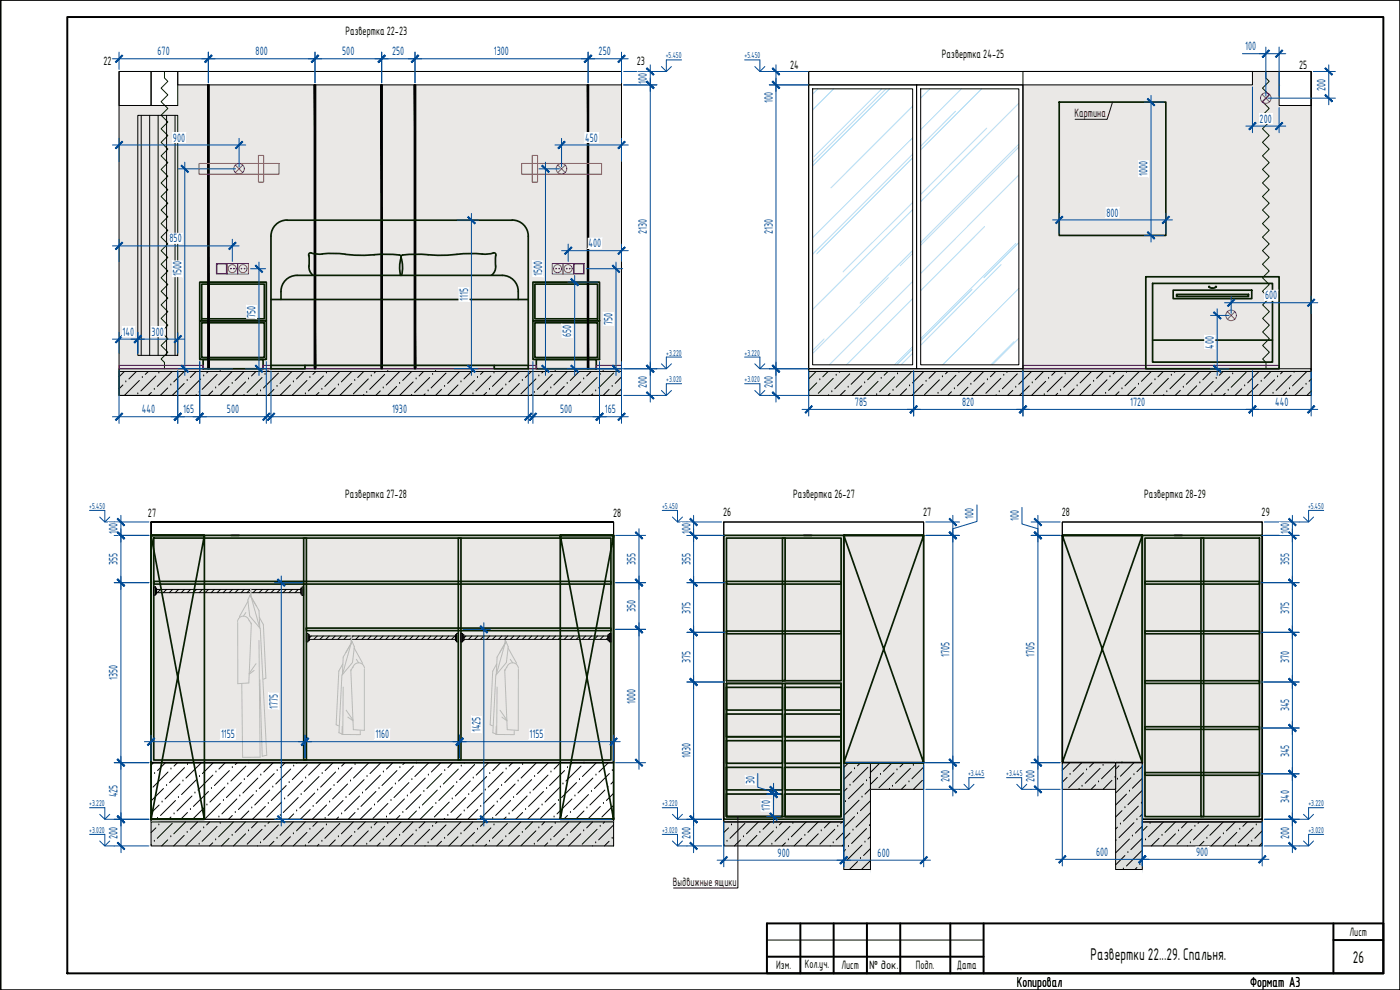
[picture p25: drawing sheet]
<svg xmlns="http://www.w3.org/2000/svg" width="420mm" height="297mm" viewBox="0 0 420 297" stroke-linecap="round" stroke-linejoin="round" font-family="sans-serif">
<defs><g id="words">
<g font-size="4.9">
<text x="327.3" y="288.1">Развертки 22...29. Спальня.</text>
<text x="406" y="288.8">26</text>
</g>
<g font-size="4.2">
<text x="305.2" y="296.1">Копировал</text>
<text x="375.2" y="296.1">Формат A3</text>
</g>
<g font-size="3.5">
<text x="103.7" y="10.6">Развертка 22-23</text>
<text x="282.7" y="17.3">Развертка 24-25</text>
<text x="31" y="19.6">22</text>
<text x="191.1" y="19.5">23</text>
<text x="237.1" y="20.6">24</text>
<text x="389.9" y="20.6">25</text>
<text x="103.6" y="149.5">Развертка 27-28</text>
<text x="238" y="149.4">Развертка 26-27</text>
<text x="343.4" y="149.4">Развертка 28-29</text>
<text x="44.4" y="155.1">27</text>
<text x="184" y="155.1">28</text>
<text x="217" y="154.9">26</text>
<text x="277" y="154.9">27</text>
<text x="318.6" y="154.9">28</text>
<text x="378.6" y="154.9">29</text>
<text x="405" y="280.8">Лист</text>
<text x="233" y="290.8">Изм.</text>
<text x="241.5" y="290.4">Кол.уч.</text>
<text x="252.6" y="290.8">Лист</text>
<text x="260.9" y="290.8">№ док.</text>
<text x="274.9" y="290.8">Подп.</text>
<text x="287.2" y="290.6">Дата</text>
</g>
<g font-size="3.5" fill="#004a95">
<text x="47.3" y="16.6">670</text>
<text x="76.7" y="16.6">800</text>
<text x="102.7" y="16.6">500</text>
<text x="117.7" y="16.6">250</text>
<text x="148.2" y="16.6">1300</text>
<text x="179.7" y="16.6">250</text>
<text x="373.7" y="15.1">100</text>
<text x="194.1" y="25.1" transform="rotate(-90 194.1 25.1)">100</text>
<text x="397.8" y="27.3" transform="rotate(-90 397.8 27.3)">200</text>
<text x="231.9" y="30.8" transform="rotate(-90 231.9 30.8)">100</text>
<text x="378" y="36.8">200</text>
<text x="51.9" y="42.5">900</text>
<text x="175.6" y="42.5">450</text>
<text x="344.4" y="52.9" transform="rotate(-90 344.4 52.9)">1000</text>
<text x="332.1" y="65">800</text>
<text x="194.1" y="70.3" transform="rotate(-90 194.1 70.3)">2130</text>
<text x="231.9" y="70.3" transform="rotate(-90 231.9 70.3)">2130</text>
<text x="50.9" y="72.8">850</text>
<text x="176.6" y="74.2">400</text>
<text x="54.5" y="82.9" transform="rotate(-90 54.5 82.9)">1500</text>
<text x="162.7" y="82.9" transform="rotate(-90 162.7 82.9)">1500</text>
<text x="379.6" y="89.9">600</text>
<text x="76.7" y="95.4" transform="rotate(-90 76.7 95.4)">750</text>
<text x="140.5" y="90.3" transform="rotate(-90 140.5 90.3)">1115</text>
<text x="36.8" y="100.7">140</text>
<text x="45.5" y="100.7">300</text>
<text x="171.4" y="101.1" transform="rotate(-90 171.4 101.1)">650</text>
<text x="183.9" y="97.5" transform="rotate(-90 183.9 97.5)">750</text>
<text x="364.3" y="104.6" transform="rotate(-90 364.3 104.6)">400</text>
<text x="194.1" y="116.5" transform="rotate(-90 194.1 116.5)">200</text>
<text x="231.9" y="116.5" transform="rotate(-90 231.9 116.5)">200</text>
<text x="42.5" y="124">440</text>
<text x="55" y="124">165</text>
<text x="68.1" y="124">500</text>
<text x="117.6" y="124">1930</text>
<text x="168.1" y="124">500</text>
<text x="181.6" y="124">165</text>
<text x="256.6" y="121.8">785</text>
<text x="288.8" y="121.8">820</text>
<text x="339.2" y="121.8">1720</text>
<text x="382.7" y="121.8">440</text>
<text x="292.2" y="155.6" transform="rotate(-90 292.2 155.6)">100</text>
<text x="35.3" y="160.3" transform="rotate(-90 35.3 160.3)">100</text>
<text x="207.2" y="160.3" transform="rotate(-90 207.2 160.3)">100</text>
<text x="305.7" y="156.4" transform="rotate(-90 305.7 156.4)">100</text>
<text x="386.9" y="160.3" transform="rotate(-90 386.9 160.3)">100</text>
<text x="35.3" y="169.6" transform="rotate(-90 35.3 169.6)">355</text>
<text x="190.8" y="169.6" transform="rotate(-90 190.8 169.6)">355</text>
<text x="207.2" y="169.6" transform="rotate(-90 207.2 169.6)">355</text>
<text x="386.9" y="169.6" transform="rotate(-90 386.9 169.6)">355</text>
<text x="190.8" y="183.7" transform="rotate(-90 190.8 183.7)">350</text>
<text x="207.2" y="184.1" transform="rotate(-90 207.2 184.1)">375</text>
<text x="386.9" y="184.1" transform="rotate(-90 386.9 184.1)">375</text>
<text x="284.9" y="197" transform="rotate(-90 284.9 197)">1705</text>
<text x="310.5" y="197" transform="rotate(-90 310.5 197)">1705</text>
<text x="207.2" y="199" transform="rotate(-90 207.2 199)">375</text>
<text x="386.9" y="199" transform="rotate(-90 386.9 199)">370</text>
<text x="35.3" y="204.1" transform="rotate(-90 35.3 204.1)">1350</text>
<text x="83.4" y="212.6" transform="rotate(-90 83.4 212.6)">1775</text>
<text x="190.8" y="211.1" transform="rotate(-90 190.8 211.1)">1000</text>
<text x="386.9" y="213.5" transform="rotate(-90 386.9 213.5)">345</text>
<text x="66.3" y="221.6">1155</text>
<text x="112.6" y="221.6">1160</text>
<text x="144.2" y="219.7" transform="rotate(-90 144.2 219.7)">1425</text>
<text x="158.9" y="221.6">1155</text>
<text x="207.2" y="227.5" transform="rotate(-90 207.2 227.5)">1030</text>
<text x="386.9" y="227.2" transform="rotate(-90 386.9 227.2)">345</text>
<text x="35.3" y="239.3" transform="rotate(-90 35.3 239.3)">425</text>
<text x="226.4" y="235.4" transform="rotate(-90 226.4 235.4)">30</text>
<text x="284.9" y="234.7" transform="rotate(-90 284.9 234.7)">200</text>
<text x="310.5" y="234.7" transform="rotate(-90 310.5 234.7)">200</text>
<text x="231.2" y="243.3" transform="rotate(-90 231.2 243.3)">170</text>
<text x="386.9" y="240.9" transform="rotate(-90 386.9 240.9)">340</text>
<text x="35.3" y="251.7" transform="rotate(-90 35.3 251.7)">200</text>
<text x="207.2" y="251.7" transform="rotate(-90 207.2 251.7)">200</text>
<text x="386.9" y="251.7" transform="rotate(-90 386.9 251.7)">200</text>
<text x="233.4" y="257.1">900</text>
<text x="263.4" y="257.1">600</text>
<text x="329" y="256.8">600</text>
<text x="359" y="256.8">900</text>
</g>
<g font-size="3.5" fill="#2e0000">
<text x="322.5" y="35">Картина</text>
<text x="202" y="265.9">Выдвижные ящики</text>
</g>
<g font-size="2.4" fill="#004a95">
<text x="199.8" y="17.5">+5.450</text>
<text x="223.4" y="17.5">+5.450</text>
<text x="199.9" y="106.7">+3.220</text>
<text x="223.4" y="106.7">+3.220</text>
<text x="199.9" y="114.7">+3.020</text>
<text x="223.4" y="114.7">+3.020</text>
<text x="26.8" y="152.7">+5.450</text>
<text x="198.7" y="152.7">+5.450</text>
<text x="392.6" y="152.7">+5.450</text>
<text x="290.5" y="232.9">+3.445</text>
<text x="302" y="232.9">+3.445</text>
<text x="26.8" y="241.9">+3.220</text>
<text x="198.7" y="241.9">+3.220</text>
<text x="392.7" y="241.9">+3.220</text>
<text x="26.8" y="249.9">+3.020</text>
<text x="198.7" y="249.9">+3.020</text>
<text x="392.7" y="249.9">+3.020</text>
</g>
</g></defs>
<g fill="#eae8e6" stroke="#eae8e6" stroke-width=".3">
<path d="M307 31.7h86.5v78.9z"/>
<path d="M53.3 25.5l133.2 6.2v-6.2zM53.3 25.5l133.2 6.2h-133.2z"/>
<path d="M35.7 31.7l150.8 78.9v-78.9zM35.7 31.7l150.8 78.9h-150.8z"/>
<path d="M375.9 21.4l8 4.1v-4.1zM375.9 21.4l8 4.1h-8z"/>
<path d="M307 25.5l76.9 6.2v-6.2zM307 25.5l76.9 6.2h-76.9z"/>
<path d="M307 110.6h86.5zM307 31.7l86.5 78.9h-86.5z"/>
<path d="M318.8 160.6l60 68.2v-68.2zM318.8 160.6l60 68.2h-60z"/>
<path d="M342.8 228.8l36 17v-17zM342.8 228.8l36 17h-36z"/>
<path d="M217.2 160.6l60 68.2v-68.2zM217.2 160.6l60 68.2h-60z"/>
<path d="M217.2 228.8l36 17v-17zM217.2 228.8l36 17h-36z"/>
<path d="M45.3 160.6l138.9 68.2v-68.2zM45.3 160.6l138.9 68.2h-138.9z"/>
</g>
<g fill="#000" stroke="#000" stroke-width=".3">
<path d="M62.4 25.5l.3 85.1v-85.1zM62.4 25.5l.3 85.1h-.3z"/>
<path d="M94.3 25.5l.4 85.1v-85.1zM94.3 25.5l.4 85.1h-.4z"/>
<path d="M114.3 25.5l.4 85.1v-85.1zM114.3 25.5l.4 85.1h-.4z"/>
<path d="M124.3 25.5l.5 85.1v-85.1zM124.3 25.5l.5 85.1h-.5z"/>
<path d="M176.3 25.5l.4 85.1v-85.1zM176.3 25.5l.4 85.1h-.4z"/>
</g>
<!-- layer: 0 -->
<g fill="none" stroke="#000" stroke-width=".3">
<path d="M.2 .1h420v296.9h-420zM.2 .2v296.8M420.2 .2v296.8h-420M35.7 21.4h150.8v4.1h-133.2v-4.1h133.2v97.2h-150.8zM35.7 21.4h9.6v10.3h-9.6zM45.3 21.4h8v10.3h-8zM242.7 21.4h150.8v97.2h-150.8zM242.7 21.4h133.2v4.1h-133.2zM242.7 25.5h32.4v85.1h-32.4zM243.9 26.7h30v82.8h-30zM275.1 25.5h31.9v85.1h-31.9zM276.3 26.7h29.5v82.8h-29.5z"/>
<path d="M307 21.4h86.5v90h-86.5zM383.9 21.4h9.6v10.3h-9.6zM35.7 110.6h150.8v.8h-150.8zM35.7 111.4h150.8v7.2h-150.8zM242.7 111.4h150.8v7.2h-150.8zM242.7 110.6h150.8v.8h-150.8zM45.3 156.6v4h138.9v-4h-138.9h138.9v90h-138.9zM217.2 156.6h60v4h-60zM217.2 156.6h60v72.2h-24v17.8h-36zM318.8 156.6h60v4h-60zM318.8 156.6h60v90h-36v-17.8h-24zM46.1 176.1h.6v2.5h-.6z"/>
<path d="M46.7 176.5h.3v1.7h-.3zM47 176.9h43.3v.9h-43.3zM48.2 176.9l-1 .9M50 176.9l-1 .9M51.8 176.9l-1 .9M53.6 176.9l-1 .9M55.4 176.9l-1 .9M57.2 176.9l-1 .9M59 176.9l-1 .9M60.7 176.9l-.9 .9M62.6 176.9l-1 .9M64.3 176.9l-.9 .9"/>
<path d="M66.2 176.9l-1 .9M67.9 176.9l-.9 .9M69.8 176.9l-1.1 .9M71.5 176.9l-1 .9M73.3 176.9l-1 .9M75.1 176.9l-1 .9M76.9 176.9l-1 .9M78.7 176.9l-1 .9M80.5 176.9l-1 .9M82.3 176.9l-1 .9M84.1 176.9l-1 .9M85.9 176.9l-1 .9"/>
<path d="M87.7 176.9l-1 .9M89.5 176.9l-1 .9M90.3 176.5h.3v1.7h-.3zM90.6 176.1h.5v2.5h-.5zM91.9 190.1h.6v2.5h-.6zM92.5 190.4h.3v1.8h-.3zM92.8 190.8h43.9v1h-43.9zM93.4 190.8l-.6 .7M95.2 190.8l-1 1M97 190.8l-1 1M98.8 190.8l-1 1M100.6 190.8l-1 1"/>
<path d="M102.4 190.8l-1 1M104.2 190.8l-1 1M106 190.8l-1 1M107.8 190.8l-1 1M109.6 190.8l-1 1M111.4 190.8l-1 1M113.2 190.8l-1 1M115 190.8l-1 1M116.8 190.8l-1 1M118.6 190.8l-1 1M120.4 190.8l-1.1 1M122.1 190.8l-.9 1"/>
<path d="M124 190.8l-1.1 1M125.7 190.8l-.9 1M127.6 190.8l-1.1 1M129.3 190.8l-.9 1M131.1 190.8l-1 1M132.9 190.8l-1 1M134.7 190.8l-1 1M136.5 190.8l-1 1M136.7 190.4h.3v1.8h-.3zM137 190.1h.5v2.5h-.5zM138.3 190.1h.6v2.5h-.6zM138.9 190.4h.3v1.8h-.3z"/>
<path d="M139.2 190.8h43.3v1h-43.3zM139.8 190.8l-.6 .7M141.6 190.8l-1 1M143.4 190.8l-1 1M145.2 190.8l-1 1M147 190.8l-1 1M148.8 190.8l-1 1M150.6 190.8l-1 1M152.4 190.8l-1 1M154.2 190.8l-1 1M156 190.8l-1 1M157.8 190.8l-1 1"/>
<path d="M159.6 190.8l-1 1M161.4 190.8l-1 1M163.2 190.8l-1 1M165 190.8l-1 1M166.8 190.8l-1.1 1M168.6 190.8l-1 1M170.3 190.8l-1 1M172.1 190.8l-.9 1M173.9 190.8l-1 1M175.7 190.8l-.9 1M177.5 190.8l-1 1M179.3 190.8l-1 1"/>
<path d="M181.1 190.8l-1 1M182.5 190.4h.3v1.8h-.3zM182.5 191.3l-.6 .5M182.8 190.1h.5v2.5h-.5zM45.3 228.8h138.9v17h-138.9zM253.2 228.8h8v32.1h-8zM261.2 228.8h16v8h-16zM318.8 228.8h16v8h-16zM334.8 228.8h8v32.1h-8zM45.3 245.8h138.9v.8h-138.9zM45.3 246.6h138.9v7.2h-138.9zM217.2 245.8h36v.8h-36z"/>
<path d="M217.2 246.6h36v7.2h-36zM342.8 245.8h36v.8h-36zM342.8 246.6h36v7.2h-36zM230.2 282.1h65"/>
</g>
<path d="M20.2 5.1h395v286.9h-395zM230.2 277.1h185v14.9h-185zM240.2 277.1v14.9M250.2 277.1v14.9M260.2 277.1v14.9M270.2 277.1v14.9M285.2 277.1v14.9M295.2 277.1v14.9M400.2 277.1v14.9M230.2 287h65M400.2 282.1h15" fill="none" stroke="#000" stroke-width=".59"/>
<g fill="#dedfdd" stroke="#dedfdd" stroke-width=".3">
<path d="M242.7 111.4l150.8 7.2v-7.2zM242.7 111.4l150.8 7.2h-150.8z"/>
<path d="M35.7 111.4l150.8 7.2v-7.2zM35.7 111.4l150.8 7.2h-150.8z"/>
<path d="M45.3 246.6l138.9 7.2v-7.2zM45.3 246.6l138.9 7.2h-138.9z"/>
<path d="M217.2 246.6l36 7.2v-7.2zM217.2 246.6l36 7.2h-36z"/>
<path d="M253.2 228.8l8 32.1v-32.1zM253.2 228.8l8 32.1h-8z"/>
<path d="M261.2 228.8l16 8v-8zM261.2 228.8l16 8h-16z"/>
<path d="M342.8 246.6l36 7.2v-7.2zM342.8 246.6l36 7.2h-36z"/>
<path d="M334.8 228.8l8 32.1v-32.1zM334.8 228.8l8 32.1h-8z"/>
<path d="M318.8 228.8l16 8v-8zM318.8 228.8l16 8h-16z"/>
</g>
<g fill="none" stroke="#000" stroke-width=".3">
<path d="M41.4 34.6h11.9v72h-11.9zM42.4 34.6v72M44.9 34.6v72M47.5 34.6v72M50 34.6v72M52.5 34.6v72M36.9 115.5l-1.2 1.2M37.3 111.4l-1.6 1.7M37.8 114.6h.1M40.9 111.4l-2.2 2.3M41.4 118.2h.1M41.8 114.2l-4.5 4.4"/>
<path d="M42.7 113.3h.1M44.5 111.4l-.9 .9M45.4 117.8l-.9 .8M46.3 116.8h.1M46.8 112.8l-4.5 4.5M47.7 111.9h.1M50.3 116.4l-2.2 2.2M51.3 115.5h.1M51.7 111.4l-4.5 4.5M55.3 111.4l-3.1 3.2M55.3 115l-3.6 3.6M56.2 114.2h.1"/>
<path d="M58.9 118.6h.1M58.9 111.4l-1.8 1.9M59.8 117.8h.1M60.2 113.7l-4.4 4.5M61.1 112.8h.1M62.5 111.4l-.5 .5M63.8 117.3l-1.3 1.3M64.7 116.4h.1M65.2 112.3l-4.5 4.5M66.1 111.4h.1M68.7 115.9l-2.6 2.7M69.7 115h.1"/>
<path d="M69.7 111.4l-4.1 4.1M73.2 118.6h.1M73.3 111.4l-2.7 2.8M73.7 114.6l-4.1 4M74.6 113.7h.1M76.8 111.4l-1.3 1.4M77.3 118.2l-.5 .4M78.2 117.3h.1M78.7 113.3l-4.5 4.5M79.5 112.3h.1M80.4 111.4h.1M82.2 116.8l-1.8 1.8"/>
<path d="M83.1 115.9h.1M83.6 111.9l-4.5 4.5M87.2 115.5l-3.2 3.1M87.6 111.4l-3.6 3.6M88.1 114.6h.1M91.2 111.4l-2.2 2.3M91.7 118.2h.1M92.1 114.2l-4.5 4.4M93 113.3h.1M94.8 111.4l-.9 .9M95.7 117.8l-.9 .8M96.6 116.8h.1"/>
<path d="M97.1 112.8l-4.6 4.5M98 111.9h.1M100.6 116.4l-2.2 2.2M101.6 115.5h.1M102 111.4l-4.5 4.5M105.6 111.4l-3.2 3.2M105.6 115l-3.6 3.6M106.5 114.2h.1M109.2 118.6h.1M109.2 111.4l-1.8 1.9M110.1 117.8h.1M110.5 113.7l-4.5 4.5"/>
<path d="M111.4 112.8h.1M112.8 111.4l-.5 .5M114.1 117.3l-1.3 1.3M115 116.4h.1M115.4 112.3l-4.4 4.5M116.4 111.4h.1M119 115.9l-2.7 2.7M119.9 115h.1M120 111.4l-4.1 4.1M123.5 118.6h.1M123.6 111.4l-2.7 2.8M124 114.6l-4.1 4"/>
<path d="M124.9 113.7h.1M127.1 111.4l-1.3 1.4M127.6 118.2l-.5 .4M128.5 117.3h.1M128.9 113.3l-4.5 4.5M129.8 112.3h.1M130.7 111.4h.1M132.5 116.8l-1.8 1.8M133.4 115.9h.1M133.9 111.9l-4.5 4.5M137.5 115.5l-3.2 3.1M137.9 111.4l-3.6 3.6"/>
<path d="M138.3 114.6h.1M141.5 111.4l-2.3 2.3M141.9 118.2h.1M142.4 114.2l-4.5 4.4M143.3 113.3h.1M145.1 111.4l-.9 .9M146 117.8l-.9 .8M146.9 116.8h.1M147.3 112.8l-4.5 4.5M148.3 111.9h.1M150.9 116.4l-2.2 2.2M151.8 115.5h.1"/>
<path d="M152.3 111.4l-4.5 4.5M155.9 111.4l-3.2 3.2M155.9 115l-3.6 3.6M156.8 114.2h.1M159.5 118.6h.1M159.5 111.4l-1.9 1.9M160.4 117.8h.1M160.8 113.7l-4.5 4.5M161.7 112.8h.1M163.1 111.4l-.5 .5M164.4 117.3l-1.3 1.3M165.3 116.4h.1"/>
<path d="M165.7 112.3l-4.5 4.5M166.6 111.4h.1M169.3 115.9l-2.7 2.7M170.2 115h.1M170.3 111.4l-4.1 4.1M173.8 118.6h.1M173.8 111.4l-2.6 2.8M174.3 114.6l-4.1 4M175.2 113.7h.1M177.4 111.4l-1.3 1.4M177.9 118.2l-.5 .4M178.8 117.3h.1"/>
<path d="M179.2 113.3l-4.5 4.5M180.1 112.3h.1M181 111.4h.1M182.8 116.8l-1.8 1.8M183.7 115.9h.1M184.2 111.9l-4.5 4.5M186.5 113.1l-1.9 1.9M186.5 116.7l-1.9 1.9M244.9 111.4l-2.2 2.3M245.1 114.9l-2.4 2.4M246 113.9h.1M248.5 111.4l-1.6 1.7"/>
<path d="M248.7 118.4l-.2 .2M249.6 117.5h.1M250.1 113.5l-4.5 4.5M251 112.6h.1M252.1 111.4l-.2 .3M253.7 117.1l-1.6 1.5M254.6 116.2h.1M255 112.2l-4.5 4.5M258.6 115.8l-2.9 2.8M259.3 111.4l-3.9 3.9M259.5 114.9h.1M262.9 111.4l-2.5 2.5"/>
<path d="M263.1 118.4h.1M263.5 114.4l-4.2 4.2M264.5 113.5h.1M266.5 111.4l-1.2 1.2M267.1 118l-.6 .6M268 117.1h.1M268.5 113.1l-4.5 4.4M269.4 112.2h.1M272.1 116.7l-2 1.9M273 115.8h.1M273.4 111.7l-4.5 4.5M277 115.3l-3.3 3.3"/>
<path d="M277.3 111.4l-3.4 3.5M277.9 114.4h.1M280.9 111.4l-2.1 2.1M281.5 118h.1M281.9 113.9l-4.4 4.5M282.8 113.1h.1M284.5 111.4l-.7 .8M285.5 117.5l-1.1 1.1M286.4 116.7h.1M286.9 112.6l-4.5 4.5M287.8 111.7h.1M290.5 116.2l-2.5 2.4"/>
<path d="M291.4 115.3h.1M291.6 111.4l-4.3 4.4M295.2 111.4l-2.9 3M295.4 114.9l-3.8 3.7M296.3 113.9h.1M298.8 111.4l-1.6 1.7M299 118.4l-.2 .2M299.9 117.5h.1M300.4 113.5l-4.5 4.5M301.2 112.6h.1M302.4 111.4l-.3 .3M304 117.1l-1.6 1.5"/>
<path d="M304.8 116.2h.1M305.3 112.2l-4.5 4.5M308.9 115.8l-2.9 2.8M309.6 111.4l-3.9 3.9M309.8 114.9h.1M313.2 111.4l-2.5 2.5M313.4 118.4h.1M313.8 114.4l-4.2 4.2M314.7 113.5h.1M316.8 111.4l-1.2 1.2M317.4 118l-.6 .6M318.3 117.1h.1"/>
<path d="M318.8 113.1l-4.5 4.4M319.7 112.2h.1M322.4 116.7l-2 1.9M323.3 115.8h.1M323.7 111.7l-4.5 4.5M327.3 115.3l-3.3 3.3M327.6 111.4l-3.5 3.5M328.2 114.4h.1M331.2 111.4l-2.1 2.1M331.8 118h.1M332.2 113.9l-4.5 4.5M333.1 113.1h.1"/>
<path d="M334.7 111.4l-.6 .8M335.8 117.5l-1.1 1.1M336.7 116.7h.1M337.2 112.6l-4.5 4.5M338.1 111.7h.1M340.8 116.2l-2.5 2.4M341.7 115.3h.1M341.9 111.4l-4.3 4.4M345.5 111.4l-2.9 3M345.7 114.9l-3.8 3.7M346.6 113.9h.1M349.1 111.4l-1.6 1.7"/>
<path d="M349.3 118.4l-.2 .2M350.2 117.5h.1M350.6 113.5l-4.4 4.5M351.5 112.6h.1M352.7 111.4l-.3 .3M354.2 117.1l-1.5 1.5M355.1 116.2h.1M355.6 112.2l-4.5 4.5M359.2 115.8l-2.9 2.8M359.9 111.4l-3.9 3.9M360.1 114.9h.1M363.5 111.4l-2.5 2.5"/>
<path d="M363.7 118.4h.1M364.1 114.4l-4.2 4.2M365 113.5h.1M367.1 111.4l-1.2 1.2M367.7 118l-.6 .6M368.6 117.1h.1M369.1 113.1l-4.5 4.4M370 112.2h.1M372.7 116.7l-2 1.9M373.5 115.8h.1M374 111.7l-4.5 4.5M377.6 115.3l-3.4 3.3"/>
<path d="M377.9 111.4l-3.5 3.5M378.5 114.4h.1M381.4 111.4l-2 2.1M382.1 118h.1M382.5 113.9l-4.5 4.5M383.4 113.1h.1M385 111.4l-.7 .8M386.1 117.5l-1.1 1.1M387 116.7h.1M387.5 112.6l-4.5 4.5M388.4 111.7h.1M391.1 116.2l-2.5 2.4"/>
<path d="M392 115.3h.1M392.2 111.4l-4.3 4.4M393.5 113.8l-.6 .6M393.5 117.4l-1.3 1.2M45.5 233l-.2 .2M46.1 228.8l-.8 .8M46.4 232.1h.1M49.1 236.6l-3.8 3.7M49.7 228.8l-2.4 2.4M50 235.7h.1M50.4 231.6l-4.5 4.6M51.3 230.7h.1"/>
<path d="M53.3 228.8l-1.1 1.1M53.6 239.3h.1M54 235.2l-4.5 4.5M54.9 234.3h.1M55.4 230.3l-4.5 4.5M56.3 229.4h.1M57.6 238.8l-4.5 4.5M58.5 237.9h.1M59 233.9l-4.5 4.5M59.9 233h.1M60.3 229l-4.5 4.5M62.6 237.5l-4.6 4.5"/>
<path d="M63.5 236.6h.1M63.9 232.6l-4.5 4.5M64 228.8l-3.3 3.3M64.8 231.6h.1M67.5 236.2l-4.5 4.5M67.6 228.8l-1.9 1.9M68.4 235.2h.1M68.8 231.2l-4.5 4.5M69.7 230.3h.1M71.1 239.7l-4.5 4.5M71.2 228.8l-.6 .6M72 238.8h.1"/>
<path d="M72.4 234.8l-4.5 4.5M73.3 233.9h.1M73.8 229.9l-4.5 4.4M74.7 229h.1M76 238.4l-4.5 4.5M76.9 237.5h.1M77.4 233.5l-4.5 4.4M78.3 232.6h.1M78.4 228.8l-4.2 4.2M80.9 237.1l-4.4 4.4M81.9 236.2h.1M82 228.8l-2.8 2.8"/>
<path d="M82.3 232.1l-4.5 4.5M83.2 231.2h.1M85.4 239.7h.1M85.6 228.8l-1.5 1.5M85.9 235.7l-4.5 4.5M86.8 234.8h.1M87.2 230.7l-4.4 4.5M88.1 229.9h.1M89.2 228.8l-.2 .2M89.5 239.3l-4.5 4.5M90.4 238.4h.1M90.8 234.3l-4.4 4.5"/>
<path d="M91.7 233.5h.1M92.2 229.4l-4.5 4.5M94.4 237.9l-4.4 4.5M95.3 237.1h.1M95.8 233l-4.5 4.5M96.4 228.8l-3.8 3.8M96.7 232.1h.1M99.4 236.6l-4.5 4.5M99.9 228.8l-2.3 2.4M100.2 235.7h.1M100.7 231.6l-4.5 4.6M101.6 230.7h.1"/>
<path d="M103.5 228.8l-1 1.1M103.8 239.3h.1M104.3 235.2l-4.5 4.5M105.2 234.3h.1M105.7 230.3l-4.5 4.5M106.6 229.4h.1M107.9 238.8l-4.5 4.5M108.8 237.9h.1M109.3 233.9l-4.5 4.5M110.2 233h.1M110.6 229l-4.5 4.5M112.8 237.5l-4.5 4.5"/>
<path d="M113.7 236.6h.1M114.2 232.6l-4.5 4.5M114.3 228.8l-3.3 3.3M115.1 231.6h.1M117.8 236.2l-4.5 4.5M117.9 228.8l-1.9 1.9M118.7 235.2h.1M119.1 231.2l-4.5 4.5M120 230.3h.1M121.4 239.7l-4.5 4.5M121.5 228.8l-.6 .6M122.3 238.8h.1"/>
<path d="M122.7 234.8l-4.5 4.5M123.6 233.9h.1M124.1 229.9l-4.5 4.4M125 229h.1M126.3 238.4l-4.5 4.5M127.2 237.5h.1M127.6 233.5l-4.5 4.4M128.6 232.6h.1M128.7 228.8l-4.2 4.2M131.2 237.1l-4.5 4.4M132.2 236.2h.1M132.3 228.8l-2.8 2.8"/>
<path d="M132.6 232.1l-4.5 4.5M133.5 231.2h.1M135.7 239.7h.1M135.8 228.8l-1.4 1.5M136.2 235.7l-4.5 4.5M137.1 234.8h.1M137.5 230.7l-4.4 4.5M138.4 229.9h.1M139.4 228.8l-.1 .2M139.8 239.3l-4.5 4.5M140.7 238.4h.1M141.1 234.3l-4.4 4.5"/>
<path d="M142 233.5h.1M142.5 229.4l-4.5 4.5M144.7 237.9l-4.5 4.5M145.6 237.1h.1M146.1 233l-4.5 4.5M146.6 228.8l-3.7 3.8M147 232.1h.1M149.6 236.6l-4.4 4.5M150.2 228.8l-2.3 2.4M150.5 235.7h.1M151 231.6l-4.5 4.6M151.9 230.7h.1"/>
<path d="M153.8 228.8l-1 1.1M154.1 239.3h.1M154.6 235.2l-4.5 4.5M155.5 234.3h.1M156 230.3l-4.5 4.5M156.8 229.4h.1M158.2 238.8l-4.5 4.5M159.1 237.9h.1M159.6 233.9l-4.6 4.5M160.4 233h.1M160.9 229l-4.5 4.5M163.1 237.5l-4.5 4.5"/>
<path d="M164 236.6h.1M164.5 232.6l-4.5 4.5M164.6 228.8l-3.3 3.3M165.4 231.6h.1M168.1 236.2l-4.5 4.5M168.2 228.8l-1.9 1.9M169 235.2h.1M169.4 231.2l-4.5 4.5M170.3 230.3h.1M171.7 239.7l-4.5 4.5M171.8 228.8l-.6 .6M172.6 238.8h.1"/>
<path d="M173 234.8l-4.5 4.5M173.9 233.9h.1M174.4 229.9l-4.6 4.4M175.3 229h.1M176.6 238.4l-4.5 4.5M177.5 237.5h.1M177.9 233.5l-4.5 4.4M178.9 232.6h.1M179 228.8l-4.2 4.2M181.5 237.1l-4.5 4.4M182.4 236.2h.1M182.6 228.8l-2.9 2.8"/>
<path d="M182.9 232.1l-4.5 4.5M183.8 231.2h.1M184.2 234.4l-.9 .8M184.2 238l-2.2 2.2M254.2 236.5l-1 1M254.7 228.8l-1.5 1.5M255.1 235.6h.1M255.6 231.5l-2.4 2.4M256.5 230.7h.1M258.3 228.8l-1 1M258.7 239.2h.1M259.2 235.1l-4.6 4.5"/>
<path d="M260.1 234.3h.1M260.5 230.2l-4.5 4.5M261.2 233.1l-.3 .3M261.2 236.7l-1.6 1.6M263.4 233.2l-2.2 2.2M264.2 228.8l-3 3M264.2 232.4h.1M267 236.8h.1M267.8 228.8l-2.7 2.6M267.8 235.9h.1M268.3 231.9l-4.5 4.5M269.2 231h.1"/>
<path d="M271.4 228.8l-1.3 1.3M271.9 235.5l-1.4 1.3M272.8 234.6h.1M273.2 230.5l-4.5 4.5M274.1 229.6h.1M276.8 234.1l-2.7 2.7M277.2 230.2l-3.5 3.5M320.3 233.2l-1.5 1.5M321.1 228.8l-2.3 2.3M321.1 232.4h.1M323.9 236.8h.1M324.7 228.8l-2.6 2.6"/>
<path d="M324.7 235.9h.1M325.2 231.9l-4.5 4.5M326.1 231h.1M328.3 228.8l-1.3 1.3M328.8 235.5l-1.4 1.3M329.7 234.6h.1M330.2 230.5l-4.5 4.5M331 229.6h.1M333.7 234.1l-2.7 2.7M334.6 233.2h.1M334.8 229.5l-4.2 4.2M334.8 236.6l-.2 .2"/>
<path d="M335.4 233.8h.1M335.8 229.8l-1 .9M336.7 228.9h.1M338.1 238.3l-3.3 3.2M339 237.4h.1M339.4 233.4l-4.5 4.5M340.3 232.4h.1M340.3 228.8l-4 4.1M342.8 229.9l-1.6 1.6M342.8 233.5l-2.9 3M342.8 237.1l-4.3 4.4M45.4 253.3l-.1 .1"/>
<path d="M46.3 252.4h.1M46.8 248.4l-1.5 1.4M47.3 245.6h.1M47.7 247.5h.1M47.8 241.5l-2.5 2.4M48.6 240.7h.1M50.3 252l-1.8 1.8M51.3 251.1h.1M51.3 245.1l-.7 .7M51.7 247l-4.5 4.5M52.2 244.2h.1M52.7 240.2l-4.5 4.5"/>
<path d="M55.3 250.6l-3.2 3.2M55.7 246.6l-3.5 3.6M56.2 249.8h.1M56.3 243.8l-2.1 2M57.2 242.9h.1M59.3 246.6l-2.2 2.2M59.8 253.3h.1M60.2 249.3l-4.4 4.5M61.1 248.4h.1M61.2 242.4l-3.4 3.4M62.1 241.5h.1M62.9 246.6l-.9 .9"/>
<path d="M63.8 252.9l-.9 .9M64.7 252h.1M65.2 247.9l-4.5 4.5M65.7 245.1h.1M66.1 247h.1M66.1 241.1l-4.5 4.5M67.1 240.2h.1M68.7 251.5l-2.2 2.3M69.7 250.6h.1M69.7 244.7l-1.1 1.1M70.1 246.6l-4.5 4.5M70.6 243.8h.1"/>
<path d="M73.7 246.6l-3.1 3.2M73.7 250.2l-3.6 3.6M74.6 249.3h.1M74.7 243.3l-2.5 2.5M75.6 242.4h.1M77.3 246.6l-1.8 1.8M77.3 253.8h.1M78.2 252.9h.1M78.7 248.8l-4.5 4.5M79.5 247.9h.1M79.6 242l-3.8 3.8M80.5 241.1h.1"/>
<path d="M80.9 246.6l-.5 .4M82.2 252.4l-1.4 1.4M83.1 251.5h.1M83.2 245.6l-.3 .2M83.6 247.5l-4.5 4.5M84.1 244.7h.1M84.5 240.7l-4.4 4.4M87.2 251.1l-2.8 2.7M88 246.6l-4 4M88.1 250.2h.1M88.1 244.2l-1.6 1.6M89 243.3h.1"/>
<path d="M91.6 246.6l-2.6 2.7M91.7 253.8h.1M92.1 249.8l-4.1 4M93 248.8h.1M93.1 242.9l-3 2.9M94 242h.1M95.2 246.6l-1.3 1.3M95.7 253.3l-.5 .5M96.6 252.4h.1M97.1 248.4l-4.6 4.5M97.6 245.6h.1M98 247.5h.1"/>
<path d="M98 241.5l-4.3 4.3M98.9 240.7h.1M100.6 252l-1.8 1.8M101.6 251.1h.1M101.6 245.1l-.7 .7M102 247l-4.5 4.5M102.5 244.2h.1M103 240.2l-4.5 4.5M105.6 250.6l-3.2 3.2M106 246.6l-3.6 3.6M106.5 249.8h.1M106.6 243.8l-2.1 2"/>
<path d="M107.4 242.9h.1M109.6 246.6l-2.2 2.2M110.1 253.3h.1M110.5 249.3l-4.5 4.5M111.4 248.4h.1M111.5 242.4l-3.4 3.4M112.4 241.5h.1M113.2 246.6l-.9 .9M114.1 252.9l-.9 .9M115 252h.1M115.4 247.9l-4.4 4.5M116 245.1h.1"/>
<path d="M116.4 247h.1M116.4 241.1l-4.5 4.5M117.3 240.2h.1M119 251.5l-2.2 2.3M119.9 250.6h.1M120 244.7l-1.1 1.1M120.4 246.6l-4.5 4.5M120.9 243.8h.1M124 246.6l-3.1 3.2M124 250.2l-3.6 3.6M124.9 249.3h.1M125 243.3l-2.5 2.5"/>
<path d="M125.9 242.4h.1M127.6 246.6l-1.8 1.8M127.6 253.8h-.1M128.5 252.9h.1M128.9 248.8l-4.5 4.5M129.8 247.9h.1M129.9 242l-3.8 3.8M130.8 241.1h.1M131.1 246.6l-.4 .4M132.5 252.4l-1.4 1.4M133.4 251.5h.1M133.5 245.6l-.3 .2"/>
<path d="M133.9 247.5l-4.5 4.5M134.4 244.7h.1M134.8 240.7l-4.5 4.4M137.5 251.1l-2.8 2.7M138.3 246.6l-4 4M138.3 250.2h.1M138.4 244.2l-1.6 1.6M139.3 243.3h.1M141.9 246.6l-2.7 2.7M141.9 253.8h.1M142.4 249.8l-4.1 4M143.3 248.8h.1"/>
<path d="M143.4 242.9l-3 2.9M144.3 242h.1M145.5 246.6l-1.3 1.3M146 253.3l-.5 .5M146.9 252.4h.1M147.3 248.4l-4.5 4.5M147.9 245.6h.1M148.3 247.5h.1M148.3 241.5l-4.3 4.3M149.2 240.7h.1M150.9 252l-1.8 1.8M151.8 251.1h.1"/>
<path d="M151.9 245.1l-.7 .7M152.3 247l-4.5 4.5M152.8 244.2h.1M153.2 240.2l-4.4 4.5M155.9 250.6l-3.2 3.2M156.3 246.6l-3.6 3.6M156.8 249.8h.1M156.8 243.8l-2 2M157.7 242.9h.1M159.9 246.6l-2.3 2.2M160.4 253.3h.1M160.8 249.3l-4.5 4.5"/>
<path d="M161.7 248.4h.1M161.8 242.4l-3.4 3.4M162.7 241.5h.1M163.4 246.6l-.8 .9M164.4 252.9l-1 .9M165.3 252h.1M165.7 247.9l-4.5 4.5M166.3 245.1h.1M166.6 247h.1M166.7 241.1l-4.5 4.5M167.6 240.2h.1M169.3 251.5l-2.3 2.3"/>
<path d="M170.2 250.6h.1M170.3 244.7l-1.1 1.1M170.6 246.6l-4.4 4.5M171.2 243.8h.1M174.2 246.6l-3 3.2M174.3 250.2l-3.7 3.6M175.2 249.3h.1M175.3 243.3l-2.5 2.5M176.1 242.4h.1M177.8 246.6l-1.7 1.8M177.9 253.8h-.1M178.8 252.9h.1"/>
<path d="M179.2 248.8l-4.5 4.5M180.1 247.9h.1M180.2 242l-3.8 3.8M181.1 241.1h.1M181.4 246.6l-.4 .4M182.8 252.4l-1.4 1.4M183.7 251.5h.1M183.8 245.6l-.3 .2M184.2 247.5l-4.5 4.5M184.2 241.6l-3.6 3.5M217.3 253.3l-.1 .1M218.2 252.4h.1"/>
<path d="M218.7 248.4l-1.5 1.4M219.5 247.5h.1M222.3 252l-1.9 1.8M223.1 251.1h.1M223.6 247l-4.5 4.5M227.2 250.6l-3.2 3.2M227.6 246.6l-3.6 3.6M228 249.8h.1M231.2 246.6l-2.2 2.2M231.6 253.3h.1M232.1 249.3l-4.5 4.5M233 248.4h.1"/>
<path d="M234.8 246.6l-.9 .9M235.7 252.9l-1 .9M236.6 252h.1M237.1 247.9l-4.5 4.5M238 247h.1M240.6 251.5l-2.3 2.3M241.6 250.6h.1M241.9 246.6l-4.4 4.5M245.5 246.6l-3.1 3.2M245.6 250.2l-3.7 3.6M246.5 249.3h.1M249.1 246.6l-1.7 1.8"/>
<path d="M249.2 253.8h-.1M250.1 252.9h.1M250.5 248.8l-4.5 4.5M251.4 247.9h.1M252.7 246.6l-.4 .4M253.2 249.7l-2.2 2.3M253.2 253.3l-.5 .5M253.3 258.9h.1M253.7 240.5h.1M253.7 254.9l-.5 .5M254.6 254h.1M255.1 250l-1.9 1.9"/>
<path d="M256 249.1h.1M256.5 245l-3.3 3.3M257.3 244.1h.1M257.3 258.5l-2.4 2.4M257.8 240.1l-4.5 4.5M258.2 257.6h.1M258.7 253.6l-4.5 4.4M259.6 252.7h.1M260.1 248.6l-4.5 4.5M260.9 247.7h.1M261.2 240.3l-3 2.9M261.2 243.9l-4.3 4.3"/>
<path d="M261.2 251l-.7 .7M261.2 254.6l-2 2.1M261.2 258.2l-2.7 2.7M334.9 252.2h.1M335.4 248.2l-.6 .5M336.3 247.3h.1M336.7 243.2l-1.9 1.9M337.6 242.3h.1M337.6 256.7l-2.8 2.8M338.5 255.8h.1M339 251.7l-4.2 4.2M339.9 250.9h.1"/>
<path d="M340.3 246.8l-4.5 4.5M341.2 245.9h.1M341.6 241.9l-4.5 4.5M342.1 259.4h.1M342.6 241h.1M342.6 255.3l-4.5 4.5M342.8 244.3l-.7 .7M342.8 247.9l-2.1 2.1M342.8 251.5l-3.4 3.4M342.9 252.9l-.1 .1M343.8 252h.1M344.3 247.9l-1.5 1.5"/>
<path d="M345.1 247h.1M347.9 251.5l-2.4 2.3M348.7 250.6h.1M349.2 246.6l-4.5 4.5M352.8 246.6l-3.2 3.2M352.8 250.2l-3.7 3.6M353.7 249.3h.1M356.3 246.6l-1.7 1.8M356.4 253.8h-.1M357.3 252.9h.1M357.7 248.8l-4.5 4.5M358.6 247.9h.1"/>
<path d="M359.9 246.6l-.4 .4M361.3 252.4l-1.4 1.4M362.2 251.5h.1M362.7 247.5l-4.5 4.5M366.3 251.1l-2.8 2.7M367.1 246.6l-4 4M367.2 250.2h.1M370.7 246.6l-2.7 2.7M370.8 253.8h.1M371.2 249.8l-4.1 4M372.1 248.8h.1M374.3 246.6l-1.3 1.3"/>
<path d="M374.8 253.3l-.5 .5M375.7 252.4h.1M376.1 248.4l-4.5 4.5M377 247.5h.1M378.8 249.3l-2.2 2.2M378.8 252.9l-.9 .9M337.1 260.8h.1M341.2 260.3l-.6 .6"/>
</g>
<path d="M49.4 21.4v2l1 1-2.1 2 2.1 2.1-2.1 2 2.1 2-2.1 2.1 2.1 2-2.1 2 2.1 2.1-2.1 2 2.1 2-2.1 2.1 2.1 2-2.1 2 2.1 2.1-2.1 2 2.1 2-2.1 2.1 2.1 2-2.1 2 2.1 2.1-2.1 2 2.1 2-2.1 2 2.1 2.1-2.1 2 2.1 2-2.1 2.1 2.1 2-2.1 2 2.1 2.1-2.1 2 2.1 2-2.1 2.1 2.1 2-2.1 2 2.1 2.1-2.1 2 2.1 2-2.1 2.1 2.1 2-2.1 2 1.1 1v1.9M379.9 21.4v2l1 1-2 2 2 2.1-2 2 2 2-2 2.1 2 2-2 2 2 2.1-2 2 2 2-2 2.1 2 2-2 2 2 2.1-2 2 2 2-2 2.1 2 2-2 2 2 2.1-2 2 2 2-2 2 2 2.1-2 2 2 2-2 2.1 2 2-2 2 2 2.1-2 2 2 2-2 2.1 2.1 2-2.1 2 2.1 2.1-2.1 2 2.1 2-2.1 2.1 2.1 2-2.1 2 1 1v1.9" fill="none" stroke="#071f00" stroke-width=".3"/>
<g fill="none" stroke="#071f00" stroke-width=".51">
<path d="M317.9 30.6h32v40h-32zM86.1 66a4.8 4.8 0 0 0-4.8 4.9v39.7h10.2v-1M86.1 66.1h67.7M93.4 75.9l1.6 .3h1.7M93.4 75.9h-.4l-.3 .4 .1 1.5a6.4 6.4 0 0 0 .8 4.4l.4 .4M96.7 76.2l3.4-.2 3.5 .3M103.6 76.3l2.9 .3 5.8-.2M112.3 76.4l3.3-.1 4.2 .2M119.9 76.5l.4 .3 .1 .5M120.4 77.3a10 10 0 0 0-.2 5.3M120.4 77.3a10 10 0 0 1 .1 5.3M120.9 76.5l-.4 .3-.1 .5"/>
<path d="M144.8 76.2l-5.1-.1a63.5 63.5 0 0 1-14.6 .2l-4.2 .2M148.1 75.9l.6 .2 .1 .7M148.1 75.9l-1.7 .3h-1.6M148.7 76.7v3.1M148.7 79.8l-.2 1.6-1 1.2M153.7 66a4.8 4.8 0 0 1 4.8 4.9v39.7h-10.2v-1M59.9 96.3h20v11.6h-20zM59.9 84.7h20v11.6h-20zM60.5 96.8h18.8v10.5h-18.8zM60.5 85.2h18.8v10.5h-18.8zM81.3 89.9h77.2M84.3 87.4v2.5"/>
<path d="M84.3 87.4a4.8 4.8 0 0 1 4.8-4.8h61.6a4.8 4.8 0 0 1 4.8 4.8M155.5 87.4v2.5M159.9 96.3h20v11.6h-20zM159.9 84.7h20v11.6h-20zM160.5 96.8h18.8v10.5h-18.8zM160.5 85.2h18.8v10.5h-18.8zM343.9 83h40v27.6h-40zM345.9 85h36v23.7h-36zM352.1 87.1h23.6v2.5h-23.6zM353.1 88.3h21.6v.7h-21.6zM362.9 86l.2 .3 .8 .2 .8-.2 .2-.3M61 107.9h18v2.7h-18z"/>
<path d="M81.3 109.6h77.2M161 107.9h17.9v2.7h-17.9zM345.9 102.1h36M45.3 160.6h138.9v68.2h-138.9zM45.3 160.6h16l-16 85.2h16l-16-85.2h16v85.2h-16zM46.1 161.4h137.2v66.6h-137.2zM46.1 174.4h137.2v.8h-137.2zM69.3 160.6h2.5M91.1 161.4h.8v66.6h-.8zM137.5 161.4h.8v66.6h-.8zM168.1 160.6h16.1l-16.1 85.2h16.1l-16.1-85.2h16.1v85.2h-16.1zM217.2 160.6h36v85.2h-36z"/>
<path d="M218 161.4h34.4v42.8h-34.4zM218 174.4h34.4v.8h-34.4zM234.8 161.4h.8v42.8h-.8zM241.2 160.6h2.4M253.2 160.6h24l-24 68.2h24l-24-68.2h24v68.2h-24zM318.8 160.6h24l-24 68.2h24l-24-68.2h24v68.2h-24zM342.8 160.6h36v85.2h-36zM343.6 161.4h34.4v83.6h-34.4zM343.6 174.4h34.4v.8h-34.4zM352.4 160.6h2.4M360.4 161.4h.8v83.6h-.8zM91.9 188.5h91.4v.7h-91.4z"/>
<path d="M218 189.3h34.4v.8h-34.4zM343.6 189.3h34.4v.8h-34.4zM218 205h34.4v40h-34.4zM218 205h16.8v40h-16.8zM218 214.2h16.8v6.9h-16.8zM218 206.2h16.8v6.8h-16.8zM235.6 205h16.8v40h-16.8zM235.6 214.2h16.8v6.9h-16.8zM235.6 206.2h16.8v6.8h-16.8zM343.6 204.2h34.4v.8h-34.4zM343.6 218h34.4v.8h-34.4zM218 238.2h16.8v6.8h-16.8z"/>
<path d="M218 230.2h16.8v6.8h-16.8zM218 222.2h16.8v6.8h-16.8zM218 221.1h16.8M235.6 238.2h16.8v6.8h-16.8zM235.6 230.2h16.8v6.8h-16.8zM235.6 222.2h16.8v6.8h-16.8zM235.6 221.1h16.8M343.6 231.8h34.4v.8h-34.4z"/>
</g>
<path d="M35.7 109.6h25.3v1h-25.3zM79 109.6h2.3v1h-2.3zM91.5 109.6h56.8v1h-56.8zM158.5 109.6h2.5v1h-2.5zM178.9 109.6h7.6v1h-7.6zM307 109.6h76.9v1h-76.9z" fill="none" stroke="#720072" stroke-width=".3"/>
<path d="M62.4 25.5h.3v85.1h-.3zM94.3 25.5h.4v85.1h-.4zM114.3 25.5h.4v85.1h-.4zM124.3 25.5h.5v85.1h-.5zM176.3 25.5h.4v85.1h-.4z" fill="none" stroke="#000" stroke-width=".3"/>
<path d="M59.7 49.1h24v3.2h-24zM77.6 46.6h1.5v8h-1.5zM156.5 49.1h24.1v3.2h-24.1zM159.7 46.6h1.6v8h-1.6z" fill="none" stroke="#dd3700" stroke-width=".3"/>
<g fill="none" stroke="#bababa" stroke-width=".3">
<path d="M75.1 178.6l1.9 3.3M75.2 176.6v2.3M75.3 176.6l.1 2.6M75.3 178.9l2.6 9.3M71.3 186.8l.1 18.3 3.3-.2 .7-18M73.8 183.8l-.8 1.1M74.4 180.4l-2.6 4.6M74.8 186.3a1.76 1.76 0 0 0-1.9-1.4 1.76 1.76 0 0 0-1.6 1.6M74.8 186.2l.6 1M76.8 199.1l-2 3M77.7 192.1l.4 35.1h-5.3l-.2-22M77.9 185.2l1.1 2.2"/>
<path d="M77.9 188.3l-3-3.5-.5-4.8 .7-1.5 2.6 4.7 .3 5.3M78.1 188.5l2 38.1-1.4 .3-.7-23M79 187.4l.8 16.1-.7 .3M102.9 199.2l-1.3 2.2M105.4 190.7v2.5M105.4 192.9l-2.6 9.3M105.5 190.7v2.2M105.7 192.6l-1.9 3.3M106.3 194.4l2.5 4.6M106.9 197.8l.8 1.1M149.1 199.2l-1.2 2.2M151.6 192.9l-2.6 9.3"/>
<path d="M151.6 190.7v2.5M151.7 190.7v2.2M151.8 192.6l-1.9 3.3M152.5 194.4l2.6 4.6M153.1 197.8l.8 1.1M76.3 201.2l-1.5 1.1M101.7 201.3l-.8 16.2 .7 .3M101.7 219.8l1 .4M102.6 202.5l-.9 17.4M102.7 217.9v2.5h5.4v-1.2M102.8 202.3l3-3.5 .5-4.8-.6-1.5-2.7 4.7-.3 5.4M103 206.1l-.1 14.3"/>
<path d="M103.9 213.1l2.1 3M104.4 215.2l1.6 1.1M105.9 200.1l-.6 1.1M105.9 200.3a1.76 1.76 0 0 1 1.8-1.4 1.76 1.76 0 0 1 1.7 1.6M109.3 200.8v18.3l-3.3-.2-.7-18M147.9 201.3l-.8 16.2 .7 .3M148.8 202.5l-.9 17.4 1 .3M148.9 217.9l-.1 2.5h5.5v-1.2M149 202.3l3-3.5 .5-4.8-.7-1.5-2.6 4.7-.3 5.4M149.2 206.1l-.1 14.3M150.1 213.1l2 3M150.6 215.2l1.5 1.1"/>
<path d="M152.1 200.1l-.6 1.1M152.1 200.3a1.76 1.76 0 0 1 1.8-1.4 1.76 1.76 0 0 1 1.7 1.6M155.6 200.8l-.1 18.3-3.3-.2-.7-18"/>
</g>
<g fill="none" stroke="#adddf7" stroke-width=".3">
<path d="M245.4 26.7l-1.5 1.5M250.2 26.7l-6.3 6.3M264.6 26.7l-20.3 20.3M265.9 26.7l-22 22M267 26.7l-23.1 23.1M273.9 31.9l-24.5 24.5M279.1 26.7l-2.8 2.7M286.8 33.4l-10.5 10.5M288.5 26.7l-12.2 12.2M294.6 26.7l-18.3 18.2M296.1 38.5l-19.8 19.8M305.8 31l-29.5 29.5"/>
<path d="M273.9 41.3l-30 30M273.9 47.4l-28.8 28.8M273.9 46.3l-30 30M305.8 52.5l-29.5 29.5M305.8 44.1l-29.5 29.5M305.8 43.3l-29.5 29.5M273.9 62.9l-30 30M273.9 76l-3.7 3.7M273.9 60.7l-20.9 20.9M273.9 75.2l-15.8 15.8M295.5 68l-19.2 19.2M300.4 79.4l-24.1 24.2"/>
<path d="M304.9 73.1l-28.6 28.5M305.8 72.8l-10.5 10.5M266.6 83.3l-22.7 22.7M273.9 84.4l-25 25.1M273.9 89.6l-19.9 19.9M291.7 86.9l-15.4 15.4M305.8 86.6l-22.9 22.9M247.3 101.7l-3.4 3.4M273.9 104.7l-4.8 4.8M273.9 104l-5.4 5.5M273.9 106l-3.5 3.5M304.2 102.6l-6.9 6.9"/>
<path d="M305.8 101.5l-8 8"/>
</g>
<g fill="none" stroke="#8a00b8" stroke-width=".3">
<path d="M378.8 28.3l2.2 2.3M381 28.3l-2.2 2.3M70.6 49.5l2.3 2.3M72.9 49.5l-2.3 2.3M167.4 49.5l2.3 2.3M169.7 49.5l-2.3 2.3M64.9 79.1h3.3v3.1h-3.3zM65.2 79.2h2.7v2.9h-2.7zM68.2 79.1h3.1v3.1h-3.1zM71.3 79.1h3.2v3.1h-3.2zM165.7 79.1h3.3v3.1h-3.3zM169 79.1h3.1v3.1h-3.1z"/>
<path d="M172.1 79.1h3.2v3.1h-3.2zM172.3 79.2h2.8v2.9h-2.8zM368.3 93.5l2.3 2.3M370.6 93.5l-2.3 2.3"/>
<circle cx="379.9" cy="29.4" r="1.59"/>
<circle cx="71.7" cy="50.6" r="1.59"/>
<circle cx="168.5" cy="50.6" r="1.59"/>
<circle cx="69.3" cy="80.6" r=".11"/>
<circle cx="69.7" cy="80.6" r="1.21"/>
<circle cx="70.2" cy="80.6" r=".11"/>
<circle cx="72.5" cy="80.6" r=".11"/>
<circle cx="72.9" cy="80.6" r="1.21"/>
<circle cx="73.4" cy="80.6" r=".11"/>
<circle cx="166.9" cy="80.6" r=".11"/>
<circle cx="167.3" cy="80.6" r="1.21"/>
<circle cx="167.8" cy="80.6" r=".11"/>
<circle cx="170.1" cy="80.6" r=".11"/>
<circle cx="170.5" cy="80.6" r="1.21"/>
<circle cx="171" cy="80.6" r=".11"/>
<circle cx="369.5" cy="94.6" r="1.59"/>
</g>
<g fill="none" stroke="#004a95" stroke-width=".3">
<path d="M33.7 17.6h154.9M35.7 15.6v5.2M62.5 15.6v9.2M94.5 15.6v9.2M114.6 15.6v9.2M124.5 15.6v9.2M176.5 15.6v9.2M186.5 15.6v9.2M195.2 19.5v101.1M198.5 20l1.5 1.4 1.5-1.4M204.6 18h-4.6v3.4h-12.8M223.5 18h4.5v3.4h14.6"/>
<path d="M226.5 20l1.5 1.4 1.5-1.4M232.9 19.5v101.1M372.9 16.1h13M379.9 14.1v14.7M383.9 14.1v14.7M398.8 19.5v11.9M187.2 25.5h9.9M230.9 25.5h11.7M343.5 30.6h5.8M345.4 28.6v44M373.9 37.8h12M375.9 26.1v13.7"/>
<path d="M380.5 29.4h20.3M383.9 32.3v7.5M394.1 21.4h6.7M33.7 43.5h40M35.7 41.5v6.9M53.5 50.7h17.2M55.5 48.7v63.9M71.8 41.5v8.5M161.7 50.7h6.2M163.7 48.7v63.9M166.5 43.5h22.1M168.5 41.5v8.5"/>
<path d="M186.5 41.5v6.9M33.7 73.8h38.1M35.7 71.8v6.6M69.7 71.8v6.6M77.7 78.6v34M137.2 66.1h6.3M141.5 64v48.6M168.5 75.2h20.1M170.5 73.2v5.2M184.9 78.6v34M186.5 73.2v5.2M315.9 66h36"/>
<path d="M317.9 64v6M343.5 70.6h5.8M349.9 64v6M35.7 99.8v6.2M41.4 99.8v6.2M53.3 99.8v6.2M75.2 80.6h4.5M170.4 84.7h8.9M172.5 82.7v29.9M176 80.6h10.9M363.3 94.6h5.6M365.3 92.7v19.9"/>
<path d="M367.5 90.8h28M369.5 88.8v5.2M393.5 88.8v5.2M33.7 101.8h21.7M35.7 111.3v15.7M53.3 111.3v15.7M53.5 110.6h16.2M59.9 108.5v18.5M73.7 110.6h6M79.9 108.5v18.5M81.3 111.3v15.7M136.3 110.6h7.2"/>
<path d="M158.5 111.3v15.7M159.9 108.5v18.5M161.7 110.6h25.2M179.9 108.5v18.5M186.5 108.5v18.5M198.5 109.2l1.5 1.4 1.5-1.4M198.5 117.2l1.5 1.4 1.5-1.4M204.6 107.1h-4.6v3.5h-12.8M204.6 115.1h-4.6v3.5h-12.8M223.5 107.1h4.5v3.5h14.6M223.5 115.1h4.5v3.5h14.6M226.5 109.2l1.5 1.4 1.5-1.4"/>
<path d="M226.5 117.2l1.5 1.4 1.5-1.4M242.7 111.3v13.5M274.2 111.3v13.5M307 111.3v13.5M363.3 110.6h5.6M375.9 111.3v13.5M393.5 111.3v13.5M33.7 125h154.9M240.7 122.8h154.8M26.9 153.1h4.6v3.5h13.2M29.9 155.1l1.6 1.5 1.4-1.5M36.3 154.6v101.2"/>
<path d="M191.8 158.7v72.1M198.8 153.1h4.5v3.5h13.3M201.8 155.1l1.5 1.5 1.5-1.5M208.2 154.6v101.2M277.8 156.6h10.2M286 154.6v84.2M293.2 151.5v4.9l-7.2 2.3M306.7 152.3v4.9l4.8 1.5M309.5 156.6h8.7M311.5 154.6v84.2M387.9 154.6v101.2M391.2 155.1l1.5 1.5 1.5-1.5"/>
<path d="M397.3 153.1h-4.6v3.5h-13.3M34.3 174.8h10.4M34.3 160.6h10.4M82.4 174.8h8.5M84.4 172.8v75M184.7 174.8h9.1M184.7 160.6h9.1M206.2 174.8h11.2M206.2 160.6h11.2M277.8 160.6h10.2M309.5 160.6h8.7M378.6 174.8h11.3"/>
<path d="M378.6 160.6h11.3M139 188.8h8.2M145.2 186.8v61M184.7 188.8h9.1M206.2 189.7h11.2M378.6 189.7h11.3M206.2 204.6h11.2M378.6 204.6h11.3M378.6 218.4h11.3M34.3 228.8h10.4M43.3 222.5h142.8M45.3 220.5v7.7"/>
<path d="M91.5 220.5v6.9M137.9 220.5v6.9M184.2 220.5v7.7M184.7 228.8h9.1M227.4 232.1v4.1l4.8 1.4M230.2 238.2h4M230.2 237h4M232.2 238.2v-1.2v1.2M232.2 235v12M253.2 229.5v30.6M253.8 228.8h34.2M277.2 229.5v30.6"/>
<path d="M289.3 235.3l1.5 1.5 1.5-1.5M295.4 233.3h-4.6v3.5h-13M302.1 233.3h4.5v3.5h11.6M305.1 235.3l1.5 1.5 1.5-1.5M309.5 228.8h8.7M318.8 229.5v30.3M342.8 229.5v30.3M378.6 232.2h11.3M26.9 242.3h4.6v3.5h13.2M26.9 250.3h4.6v3.5h13.2M29.9 244.3l1.6 1.5 1.4-1.5M29.9 252.3l1.6 1.5 1.4-1.5"/>
<path d="M82.4 245.8h8.5M143.2 245.8h40.3M198.8 242.3h4.5v3.5h13.3M198.8 250.3h4.5v3.5h13.3M201.8 244.3l1.5 1.5 1.5-1.5M201.8 252.3l1.5 1.5 1.5-1.5M215.2 258.1h64M217.2 246.5v13.6M230.2 245h4M316.8 257.8h64M378.8 246.5v13.3M391.2 244.3l1.5 1.5 1.5-1.5"/>
<path d="M391.2 252.3l1.5 1.5 1.5-1.5M397.3 242.3h-4.6v3.5h-13.3M397.3 250.3h-4.6v3.5h-13.3"/>
</g>
<g fill="#071f00" stroke="#071f00" stroke-width=".3">
<circle cx="364.9" cy="86.1" r=".22"/>
<circle cx="362.9" cy="86.1" r=".22"/>
</g>
<path d="M333.9 30.6l-1.6 5.2h-9.6M221.4 245v21.4h-19.3" fill="none" stroke="#2e0000" stroke-width=".3"/>
<!-- layer: 0 -->
<g fill="#004a95" stroke="#004a95" stroke-width=".3">
<path d="M231.8 24.6l2 2 .2-.2zM231.8 24.6l.2-.2 2 2z"/>
<path d="M232 109.5l-.2 .3 2.2 1.7zM231.8 109.8l2.2 1.7-.2 .2z"/>
<path d="M171.3 83.8l2.1 2 .2-.3zM171.3 83.8l.2-.2 2.1 1.9z"/>
<path d="M171.5 109.5l-.2 .3 2.3 1.7zM171.3 109.8l2.3 1.7-.2 .2z"/>
<path d="M243.6 121.7l-1.8 2.2 2-2zM243.6 121.7l-1.8 2.2-.2-.2z"/>
<path d="M273.1 123.7l.2 .2 1.8-2.2zM275.1 121.7l.2 .2-2 2z"/>
<path d="M275.1 121.7l-1.8 2.2 2-2zM275.1 121.7l-1.8 2.2-.2-.2z"/>
<path d="M307.9 121.7l-2 2 .2 .2zM307.9 121.7l.2 .2-2 2z"/>
<path d="M374.8 123.7l.2 .2 1.8-2.2zM376.8 121.7l.2 .2-2 2z"/>
<path d="M307.9 121.7l-1.8 2.2 2-2zM307.9 121.7l-1.8 2.2-.2-.2z"/>
<path d="M376.8 121.7l-1.8 2.2 2-2zM376.8 121.7l-1.8 2.2-.2-.2z"/>
<path d="M392.4 123.7l.2 .2 1.8-2.2zM394.4 121.7l.2 .2-2 2z"/>
<path d="M160.8 123.9l-1.8 2.2 2-2zM160.8 123.9l-1.8 2.2-.2-.2z"/>
<path d="M178.8 125.9l.2 .2 1.8-2.2zM180.8 123.9l.3 .2-2.1 2z"/>
<path d="M157.4 125.9l.2 .2 1.8-2.2zM159.4 123.9l.2 .2-2 2z"/>
<path d="M82.3 123.9l-1.9 2.2 2.1-2zM80.2 125.9l2.1-2-1.9 2.2z"/>
<path d="M60.8 123.9l-1.7 2.2 1.9-2zM58.8 125.9l2-2-1.7 2.2z"/>
<path d="M78.8 125.9l.2 .2 1.8-2.2zM80.8 123.9l.2 .2-2 2z"/>
<path d="M36.6 123.9l-1.8 2.2 2-2zM36.6 123.9l-1.8 2.2-.2-.2z"/>
<path d="M52.2 125.9l.3 .2 1.7-2.2zM54.2 123.9l.2 .2-1.9 2z"/>
<path d="M54.2 123.9l-1.7 2.2 1.9-2zM52.2 125.9l2-2-1.7 2.2z"/>
<path d="M58.8 125.9l.3 .2 1.7-2.2zM60.8 123.9l.2 .2-1.9 2z"/>
<path d="M232 24.4l-.2 .2 2.2 1.8zM231.8 24.6l2.2 1.8-.2 .2z"/>
<path d="M231.8 20.6l2 1.9 .2-.2zM231.8 20.6l.2-.3 2 2z"/>
<path d="M162.6 49.8l2 2 .2-.3zM162.6 49.8l.2-.2 2 1.9z"/>
<path d="M162.8 109.5l-.2 .3 2.2 1.7zM162.6 109.8l2.2 1.7-.2 .2z"/>
<path d="M185.4 44.4l.2 .2 1.9-2.2zM187.5 42.4l.2 .2-2.1 2z"/>
<path d="M169.4 42.4l-1.8 2.2 2-2zM169.4 42.4l-1.8 2.2-.2-.2z"/>
<path d="M54.4 49.8l1.9 2 .3-.3zM54.4 49.8l.2-.2 2 1.9z"/>
<path d="M54.6 109.5l-.2 .3 2.2 1.7zM54.4 109.8l2.2 1.7-.3 .2z"/>
<path d="M36.6 42.4l-1.8 2.2 2-2zM36.6 42.4l-1.8 2.2-.2-.2z"/>
<path d="M70.7 44.4l.2 .2 1.7-2.2zM72.6 42.4l.3 .2-2 2z"/>
<path d="M140.4 65.2l2 2 .2-.2zM140.4 65.2l.2-.2 2 2z"/>
<path d="M140.6 109.5l-.2 .3 2.2 1.7zM140.4 109.8l2.2 1.7-.2 .2z"/>
<path d="M180.8 123.9l-1.8 2.2 2.1-2zM178.8 125.9l2-2-1.8 2.2z"/>
<path d="M185.4 125.9l.2 .2 1.9-2.2zM187.5 123.9l.2 .2-2.1 2z"/>
<path d="M384.8 36.7l-2 2 .2 .2zM384.8 36.7l.2 .2-2 2z"/>
<path d="M376.8 36.7l-1.8 2.2 2-2zM376.8 36.7l-1.8 2.2-.2-.2z"/>
<path d="M35.2 228l2 1.9 .2-.2zM35.4 227.7l2 2-2.2-1.7z"/>
<path d="M35.4 244.7l-.2 .2 2.2 1.8zM35.2 244.9l2.2 1.8-.2 .2z"/>
<path d="M35.4 227.7l-.2 .3 2.2 1.7zM35.2 228l2.2 1.7-.2 .2z"/>
<path d="M35.2 173.9l2 2 .2-.2zM35.2 173.9l.2-.2 2 2z"/>
<path d="M35.2 159.8l2 1.9 .2-.2zM35.4 159.5l2 2-2.2-1.7z"/>
<path d="M35.4 173.7l-.2 .2 2.2 1.8zM35.2 173.9l2.2 1.8-.2 .2z"/>
<path d="M83.3 173.9l2 2 .2-.2zM83.3 173.9l.2-.2 2 2z"/>
<path d="M83.5 244.7l-.2 .2 2.2 1.8zM83.3 244.9l2.2 1.8-.2 .2z"/>
<path d="M190.7 187.9l2 2 .2-.2zM190.7 187.9l.2-.2 2 2z"/>
<path d="M190.9 227.7l-.2 .3 2.2 1.7zM190.7 228l2.2 1.7-.2 .2z"/>
<path d="M190.9 187.7l-.2 .2 2.2 1.8zM190.7 187.9l2.2 1.8-.2 .2z"/>
<path d="M190.7 173.9l2 2 .2-.2zM190.7 173.9l.2-.2 2 2z"/>
<path d="M190.7 173.9l2.2 1.8-2-2zM190.7 173.9l2.2 1.8-.2 .2z"/>
<path d="M190.7 159.8l2 1.9 .2-.2zM190.7 159.8l.2-.3 2 2z"/>
<path d="M144.1 187.9l2 2 .2-.2zM144.1 187.9l.2-.2 2 2z"/>
<path d="M144.3 244.7l-.2 .2 2.2 1.8zM144.1 244.9l2.2 1.8-.2 .2z"/>
<path d="M284.9 228l2 1.9 .2-.2zM285.1 227.7l2 2-2.2-1.7z"/>
<path d="M285.1 235.7l-.2 .3 2.2 1.7zM284.9 236l2.2 1.7-.2 .2z"/>
<path d="M207.3 244.7l-.2 .2 2.2 1.8zM207.1 244.9l2.2 1.8-.3 .2z"/>
<path d="M207.1 203.7l1.9 2 .3-.2zM207.1 203.7l.2-.2 2 2z"/>
<path d="M207.1 188.8l1.9 2 .3-.2zM207.1 188.8l.2-.2 2 2z"/>
<path d="M207.3 203.5l-.2 .2 2.2 1.8zM207.1 203.7l2.2 1.8-.3 .2z"/>
<path d="M207.1 173.9l1.9 2 .3-.2zM207.1 173.9l.2-.2 2 2z"/>
<path d="M207.3 188.6l-.2 .2 2.2 1.8zM207.1 188.8l2.2 1.8-.3 .2z"/>
<path d="M207.1 159.8l1.9 1.9 .3-.2zM207.1 159.8l.2-.3 2 2z"/>
<path d="M207.3 173.7l-.2 .2 2.2 1.8zM207.1 173.9l2.2 1.8-.3 .2z"/>
<path d="M387 244.7l-.2 .2 2.2 1.8zM386.8 244.9l2.2 1.8-.3 .2z"/>
<path d="M386.8 231.3l1.9 2 .3-.2zM386.8 231.3l.2-.2 2 2z"/>
<path d="M386.8 188.8l1.9 2 .3-.2zM386.8 188.8l.2-.2 2 2z"/>
<path d="M387 203.5l-.2 .2 2.2 1.8zM386.8 203.7l2.2 1.8-.3 .2z"/>
<path d="M386.8 173.9l1.9 2 .3-.2zM386.8 173.9l.2-.2 2 2z"/>
<path d="M386.8 188.8l2.2 1.8-2-2zM386.8 188.8l2.2 1.8-.3 .2z"/>
<path d="M386.8 159.8l1.9 1.9 .3-.2zM386.8 159.8l.2-.3 2 2z"/>
<path d="M386.8 173.9l2.2 1.8-2-2zM386.8 173.9l2.2 1.8-.3 .2z"/>
<path d="M36.6 16.5l-1.8 2.2 2-2zM36.6 16.5l-1.8 2.2-.2-.2z"/>
<path d="M61.4 18.5l.2 .2 1.8-2.2zM63.4 16.5l.2 .2-2 2z"/>
<path d="M63.4 16.5l-1.8 2.2 2-2zM61.4 18.5l2-2-1.8 2.2z"/>
<path d="M93.4 18.5l.2 .2 1.8-2.2zM95.4 16.5l.2 .2-2 2z"/>
<path d="M95.4 16.5l-1.8 2.2 2-2zM95.4 16.5l-1.8 2.2-.2-.2z"/>
<path d="M113.5 18.5l.2 .2 1.7-2.2zM115.4 16.5l.3 .2-2 2z"/>
<path d="M115.4 16.5l-1.7 2.2 2-2zM113.5 18.5l1.9-2-1.7 2.2z"/>
<path d="M123.4 18.5l.3 .2 1.7-2.2zM125.4 16.5l.2 .2-1.9 2z"/>
<path d="M125.4 16.5l-1.7 2.2 1.9-2zM125.4 16.5l-1.7 2.2-.3-.2z"/>
<path d="M175.3 18.5l.3 .2 1.8-2.2zM177.4 16.5l.2 .2-2 2z"/>
<path d="M177.4 16.5l-1.8 2.2 2-2zM175.3 18.5l2.1-2-1.8 2.2z"/>
<path d="M185.4 18.5l.2 .2 1.9-2.2zM187.5 16.5l.2 .2-2.1 2z"/>
<path d="M318.8 64.9l-1.8 2.2 2-2zM316.8 66.9l2-2-1.8 2.2z"/>
<path d="M348.8 66.9l.2 .2 1.8-2.2zM350.8 64.9l.2 .2-2 2z"/>
<path d="M344.3 29.7l2 2 .2-.2zM344.3 29.7l.3-.2 1.9 2z"/>
<path d="M344.6 69.5l-.3 .2 2.2 1.8zM344.3 69.7l2.2 1.8-.2 .2z"/>
<path d="M46.2 221.4l-1.7 2.3 1.9-2.1zM44.2 223.4l2-2-1.7 2.3z"/>
<path d="M90.4 223.4l.2 .3 1.8-2.3zM92.4 221.4l.2 .2-2 2.1z"/>
<path d="M92.4 221.4l-1.8 2.3 2-2.1zM92.4 221.4l-1.8 2.3-.2-.3z"/>
<path d="M136.8 223.4l.2 .3 1.9-2.3zM138.9 221.4l.2 .2-2.1 2.1z"/>
<path d="M138.9 221.4l-1.9 2.3 2.1-2.1zM136.8 223.4l2.1-2-1.9 2.3z"/>
<path d="M183 223.4l.3 .3 1.7-2.3zM185 221.4l.3 .2-2 2.1z"/>
<path d="M231.3 243.9l-.2 .2 2.2 1.8zM231.1 244.1l2.2 1.8-.2 .3z"/>
<path d="M231.1 237.3l2 2 .2-.2zM231.1 237.3l.2-.2 2 2z"/>
<path d="M231.1 237.3l2 2 .2-.2zM231.1 237.3l.2-.2 2 2z"/>
<path d="M231.3 235.9l-.2 .2 2.2 1.8zM231.1 236.1l2.2 1.8-.2 .3z"/>
<path d="M387 231.1l-.2 .2 2.2 1.8zM386.8 231.3l2.2 1.8-.3 .2z"/>
<path d="M386.8 217.5l1.9 2 .3-.2zM386.8 217.5l.2-.2 2 2z"/>
<path d="M387 217.3l-.2 .2 2.2 1.8zM386.8 217.5l2.2 1.8-.3 .2z"/>
<path d="M386.8 203.7l1.9 2 .3-.2zM386.8 203.7l.2-.2 2 2z"/>
<path d="M218.1 257l-1.8 2.2 2-2zM216.1 259l2-2-1.8 2.2z"/>
<path d="M252.1 259l.2 .2 1.8-2.2zM254.1 257l.2 .2-2 2z"/>
<path d="M343.7 256.7l-1.8 2.2 2-2zM343.7 256.7l-1.8 2.2-.2-.2z"/>
<path d="M377.7 258.7l.2 .2 1.8-2.2zM379.7 256.7l.2 .2-2 2z"/>
<path d="M231.8 109.8l2 1.9 .2-.2zM231.8 109.8l.2-.3 2 2z"/>
<path d="M232 117.5l-.2 .3 2.2 1.7zM231.8 117.8l2.2 1.7-.2 .2z"/>
<path d="M194 20.6l2 1.9 .3-.2zM194 20.6l.2-.3 2.1 2z"/>
<path d="M194.2 24.4l-.2 .2 2.3 1.8zM194 24.6l2.3 1.8-.3 .2z"/>
<path d="M194 24.6l2 2 .3-.2zM194.2 24.4l2.1 2-2.3-1.8z"/>
<path d="M194.2 109.5l-.2 .3 2.3 1.7zM194 109.8l2.3 1.7-.3 .2z"/>
<path d="M194 109.8l2 1.9 .3-.2zM194.2 109.5l2.1 2-2.3-1.7z"/>
<path d="M194.2 117.5l-.2 .3 2.3 1.7zM194 117.8l2.3 1.7-.3 .2z"/>
<path d="M35.4 159.5l-.2 .3 2.2 1.7zM35.2 159.8l2.2 1.7-.2 .2z"/>
<path d="M35.2 155.7l2 2.1 .2-.2zM35.4 155.5l2 2.1-2.2-1.9z"/>
<path d="M35.2 244.9l2 2 .2-.2zM35.2 244.9l.2-.2 2 2z"/>
<path d="M35.4 252.7l-.2 .2 2.2 1.8zM35.2 252.9l2.2 1.8-.2 .2z"/>
<path d="M207.1 244.9l1.9 2 .3-.2zM207.1 244.9l.2-.2 2 2z"/>
<path d="M207.3 252.7l-.2 .2 2.2 1.8zM207.1 252.9l2.2 1.8-.3 .2z"/>
<path d="M207.3 159.5l-.2 .3 2.2 1.7zM207.1 159.8l2.2 1.7-.3 .2z"/>
<path d="M207.1 155.7l1.9 2.1 .3-.2zM207.1 155.7l.2-.2 2 2.1z"/>
<path d="M319.7 256.7l-1.8 2.2 2-2zM319.7 256.7l-1.8 2.2-.2-.2z"/>
<path d="M341.7 258.7l.2 .2 1.8-2.2zM343.7 256.7l.2 .2-2 2z"/>
<path d="M254.1 257l-1.8 2.2 2-2zM252.1 259l2-2-1.8 2.2z"/>
<path d="M276.1 259l.2 .2 1.8-2.2zM278.1 257l.2 .2-2 2z"/>
<path d="M285.1 227.7l-.2 .3 2.2 1.7zM284.9 228l2.2 1.7-.2 .2z"/>
<path d="M284.9 159.8l2 1.9 .2-.2zM284.9 159.8l.2-.3 2 2z"/>
<path d="M285.1 159.5l-.2 .3 2.2 1.7zM284.9 159.8l2.2 1.7-.2 .2z"/>
<path d="M284.9 155.7l2 2.1 .2-.2zM284.9 155.7l.2-.2 2 2.1z"/>
<path d="M310.4 155.7l2 2.1 .2-.2zM310.4 155.7l.2-.2 2 2.1z"/>
<path d="M310.4 159.8l2.2 1.7-2-2zM310.4 159.8l2.2 1.7-.2 .2z"/>
<path d="M310.4 159.8l2 1.9 .2-.2zM310.4 159.8l.2-.3 2 2z"/>
<path d="M310.6 227.7l-.2 .3 2.2 1.7zM310.4 228l2.2 1.7-.2 .2z"/>
<path d="M310.4 228l2 1.9 .2-.2zM310.4 228l.2-.3 2 2z"/>
<path d="M310.4 236l2.2 1.7-2-2zM310.4 236l2.2 1.7-.2 .2z"/>
<path d="M386.8 155.7l1.9 2.1 .3-.2zM386.8 155.7l.2-.2 2 2.1z"/>
<path d="M387 159.5l-.2 .3 2.2 1.7zM386.8 159.8l2.2 1.7-.3 .2z"/>
<path d="M386.8 244.9l1.9 2 .3-.2zM386.8 244.9l.2-.2 2 2z"/>
<path d="M387 252.7l-.2 .2 2.2 1.8zM386.8 252.9l2.2 1.8-.3 .2z"/>
<path d="M68.6 74.7l.2 .2 1.9-2.2zM70.7 72.7l.2 .2-2.1 2z"/>
<path d="M36.6 72.7l-1.8 2.2 2-2zM36.6 72.7l-1.8 2.2-.2-.2z"/>
<path d="M76.6 79.7l2 2.1 .2-.2zM76.6 79.7l.2-.2 2 2.1z"/>
<path d="M76.8 109.5l-.2 .3 2.2 1.7zM76.6 109.8l2.2 1.7-.2 .2z"/>
<path d="M171.5 74.1l-1.9 2.2 2.1-2zM169.4 76.1l2.1-2-1.9 2.2z"/>
<path d="M185.4 76.1l.2 .2 1.9-2.2zM187.5 74.1l.2 .2-2.1 2z"/>
<path d="M183.8 79.7l2 2.1 .2-.2zM183.8 79.7l.2-.2 2 2.1z"/>
<path d="M184 109.5l-.2 .3 2.2 1.7zM183.8 109.8l2.2 1.7-.2 .2z"/>
<path d="M364.2 93.8l2 1.9 .2-.2zM364.4 93.5l2 2-2.2-1.7z"/>
<path d="M364.4 109.5l-.2 .3 2.2 1.7zM364.2 109.8l2.2 1.7-.2 .2z"/>
<path d="M370.4 89.7l-1.8 2.2 2-2zM370.4 89.7l-1.8 2.2-.2-.2z"/>
<path d="M394.4 89.7l-2 2 .2 .2zM394.4 89.7l.2 .2-2 2z"/>
<path d="M397.8 28.3l-.2 .3 2.3 1.7zM397.6 28.6l2.3 1.7-.2 .3z"/>
<path d="M397.6 20.6l2.1 1.9 .2-.2zM397.6 20.6l.2-.3 2.1 2z"/>
<path d="M380.8 15l-1.8 2.2 2-2zM380.8 15l-1.8 2.2-.2-.2z"/>
<path d="M382.8 17l.2 .2 1.8-2.2zM384.8 15l.2 .2-2 2z"/>
<path d="M52.2 102.6l.3 .3 1.8-2.2zM54.3 100.7l.2 .2-2 2z"/>
<path d="M42.2 100.7l-1.7 2.2 2-2zM42.2 100.7l-1.7 2.2-.2-.3z"/>
<path d="M42.2 100.7l-1.9 1.9 .2 .3zM42.2 100.7l.3 .2-2 2z"/>
<path d="M36.6 100.7l-1.8 2.2 2-2zM36.6 100.7l-1.8 2.2-.2-.3z"/>
</g>
<g fill="#fff" stroke="#fff" stroke-width=".3">
<path d="M229.2 65.7v4.7h3zM229.2 65.7h3v4.7z"/>
<path d="M168.7 97.4v3.8h3zM168.7 97.4h3v3.8z"/>
<path d="M256.5 119.1v3l3.9-3zM256.5 122.1l3.9-3v3z"/>
<path d="M288.7 119.1v3l3.8-3zM288.7 122.1l3.8-3v3z"/>
<path d="M339.1 119.1v3l4.7-3zM339.1 122.1l4.7-3v3z"/>
<path d="M382.6 119.1v3l4.2-3zM382.6 122.1l4.2-3v3z"/>
<path d="M168 121.3v3l3.8-3zM168 124.3l3.8-3v3z"/>
<path d="M117.6 121.3v3l4.7-3zM117.6 124.3l4.7-3v3z"/>
<path d="M68 121.3v3l3.8-3zM68 124.3l3.8-3v3z"/>
<path d="M42.5 121.3v3l4.1-3zM42.5 124.3l4.1-3v3z"/>
<path d="M54.9 121.3v3l3.5-3zM54.9 124.3l3.5-3v3z"/>
<path d="M229.2 27.4v3.5h3zM229.2 27.4h3v3.5z"/>
<path d="M159.9 78.3v4.7h3zM159.9 78.3h3v4.7z"/>
<path d="M175.6 39.8v2.9l3.9-2.9zM175.6 42.7l3.9-2.9v2.9z"/>
<path d="M51.7 78.3v4.7h3zM51.7 78.3h3v4.7z"/>
<path d="M51.8 39.8v2.9l3.9-2.9zM51.8 42.7l3.9-2.9v2.9z"/>
<path d="M137.8 86.3v4.1h3zM137.8 86.3h3v4.1z"/>
<path d="M181.5 121.3v3l3.5-3zM181.5 124.3l3.5-3v3z"/>
<path d="M378 34.1v3l3.8-3zM378 37.1l3.8-3v3z"/>
<path d="M32.6 235.3v4h2.9zM32.6 235.3h2.9v4z"/>
<path d="M32.6 199.5v4.7h2.9zM32.6 199.5h2.9v4.7z"/>
<path d="M32.6 165.8v3.9h2.9zM32.6 165.8h2.9v3.9z"/>
<path d="M80.6 208v4.7h3.1zM80.6 208h3.1v4.7z"/>
<path d="M188 206.5v4.7h3zM188 206.5h3v4.7z"/>
<path d="M188 179.9v3.9h3zM188 179.9h3v3.9z"/>
<path d="M188 165.8v3.9h3zM188 165.8h3v3.9z"/>
<path d="M141.5 214.9v4.9h2.9zM141.5 214.9h2.9v4.9z"/>
<path d="M282.2 230.9v3.8h3zM282.2 230.9h3v3.8z"/>
<path d="M204.4 222.9v4.7h3zM204.4 222.9h3v4.7z"/>
<path d="M204.4 195.3v3.8h3zM204.4 195.3h3v3.8z"/>
<path d="M204.4 180.4v3.8h3zM204.4 180.4h3v3.8z"/>
<path d="M204.4 165.8v3.9h3zM204.4 165.8h3v3.9z"/>
<path d="M384.1 237v4h3zM384.1 237h3v4z"/>
<path d="M384.1 195.3v3.8h3zM384.1 195.3h3v3.8z"/>
<path d="M384.1 180.4v3.8h3zM384.1 180.4h3v3.8z"/>
<path d="M384.1 165.8v3.9h3zM384.1 165.8h3v3.9z"/>
<path d="M47.2 13.9v3l3.9-3zM47.2 16.9l3.9-3v3z"/>
<path d="M76.6 13.9v3l3.8-3zM76.6 16.9l3.8-3v3z"/>
<path d="M102.6 13.9v3l3.9-3zM102.6 16.9l3.9-3v3z"/>
<path d="M117.6 13.9v3l3.9-3zM117.6 16.9l3.9-3v3z"/>
<path d="M148.2 13.9v3l4.7-3zM148.2 16.9l4.7-3v3z"/>
<path d="M179.6 13.9v3l3.8-3zM179.6 16.9l3.8-3v3z"/>
<path d="M332 62.2v3l3.8-3zM332 65.2l3.8-3v3z"/>
<path d="M341.7 48.3v4.7h3zM341.7 48.3h3v4.7z"/>
<path d="M66.3 218.8v3l4.3-3zM66.3 221.8l4.3-3v3z"/>
<path d="M112.6 218.8v3l4.3-3zM112.6 221.8l4.3-3v3z"/>
<path d="M158.9 218.8v3l4.3-3zM158.9 221.8l4.3-3v3z"/>
<path d="M228.4 239.9v3.5h3zM228.4 239.9h3v3.5z"/>
<path d="M223.7 232.9v2.5h3zM223.7 232.9h3v2.5z"/>
<path d="M384.1 223.3v4h3zM384.1 223.3h3v4z"/>
<path d="M384.1 209.5v4h3zM384.1 209.5h3v4z"/>
<path d="M233.3 254.3v3l3.9-3zM233.3 257.3l3.9-3v3z"/>
<path d="M358.9 254.1v3l3.8-3zM358.9 257.1l3.8-3v3z"/>
<path d="M229.2 112.7v3.9h3zM229.2 112.7h3v3.9z"/>
<path d="M191.4 21.7v3.5h3zM191.4 21.7h3v3.5z"/>
<path d="M191.4 65.7v4.7h3zM191.4 65.7h3v4.7z"/>
<path d="M191.4 112.7v3.9h3zM191.4 112.7h3v3.9z"/>
<path d="M32.6 156.9v3.5h2.9zM32.6 156.9h2.9v3.5z"/>
<path d="M32.6 247.9v3.8h3zM32.6 247.9h3v3.8z"/>
<path d="M204.4 247.9v3.8h3zM204.4 247.9h3v3.8z"/>
<path d="M204.4 156.9v3.5h3zM204.4 156.9h3v3.5z"/>
<path d="M328.9 254.1v3l3.8-3zM328.9 257.1l3.8-3v3z"/>
<path d="M263.3 254.3v3l3.8-3zM263.3 257.3l3.8-3v3z"/>
<path d="M282.2 192.4v4.7h3zM282.2 192.4h3v4.7z"/>
<path d="M289.4 152.3v3.4h3zM289.4 152.3h3v3.4z"/>
<path d="M303 153v3.4h3zM303 153h3v3.4z"/>
<path d="M307.7 192.4v4.7h3zM307.7 192.4h3v4.7z"/>
<path d="M307.7 230.9v3.8h3zM307.7 230.9h3v3.8z"/>
<path d="M384.1 156.9v3.5h3zM384.1 156.9h3v3.5z"/>
<path d="M384.1 247.9v3.8h3zM384.1 247.9h3v3.8z"/>
<path d="M50.8 70v3l3.9-3zM50.8 73l3.9-3v3z"/>
<path d="M74 91.7v3.8h3zM74 91.7h3v3.8z"/>
<path d="M176.5 71.5v3l4.1-3zM176.5 74.5l4.1-3v3z"/>
<path d="M181.1 93.8v3.8h3zM181.1 93.8h3v3.8z"/>
<path d="M361.6 100.7v3.9h3zM361.6 100.7h3v3.9z"/>
<path d="M379.6 87.1v3l3.8-3zM379.6 90.1l3.8-3v3z"/>
<path d="M395 23.6v3.8h3zM395 23.6h3v3.8z"/>
<path d="M373.6 12.3v3.1l3.5-3.1zM373.6 15.4l3.5-3.1v3.1z"/>
<path d="M45.4 98v3l3.9-3zM45.4 101l3.9-3v3z"/>
<path d="M36.7 98v3l3.7-3zM36.7 101l3.7-3v3z"/>
</g>
<use href="#words"/>
</svg>
